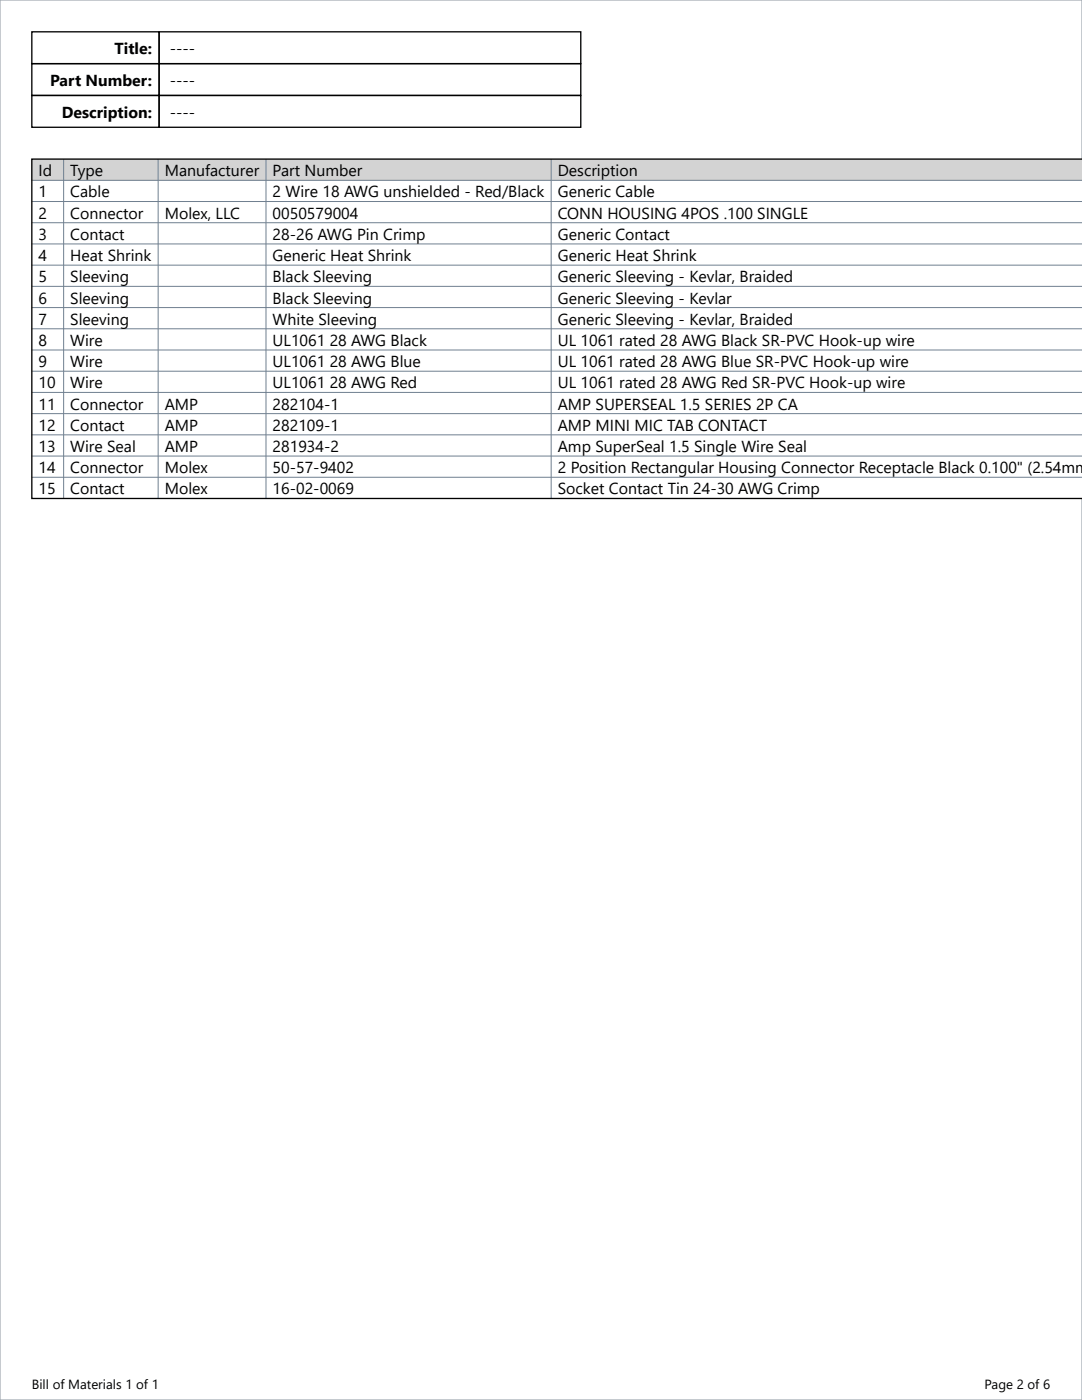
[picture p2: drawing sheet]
<svg xmlns="http://www.w3.org/2000/svg" width="216mm" height="279mm" viewBox="0 0 216 279" stroke-linecap="round" stroke-linejoin="round" font-family="sans-serif">
<defs><g id="words">
<g font-size="3.2">
<text x="22.9" y="10.8">Title:</text>
<text x="33.9" y="10.8">----</text>
<text x="10" y="17.2">Part Number:</text>
<text x="33.9" y="17.2">----</text>
<text x="12.4" y="23.5">Description:</text>
<text x="33.9" y="23.5">----</text>
<text x="7.7" y="35.2">Id</text>
<text x="14" y="35.2">Type</text>
<text x="32.9" y="35.2">Manufacturer</text>
<text x="54.4" y="35.2">Part Number</text>
<text x="111.3" y="35.2">Description</text>
<text x="7.7" y="39.4">1</text>
<text x="14" y="39.4">Cable</text>
<text x="54.4" y="39.4">2 Wire 18 AWG unshielded - Red/Black</text>
<text x="111.3" y="39.4">Generic Cable</text>
<text x="7.7" y="43.6">2</text>
<text x="7.7" y="47.9">3</text>
<text x="14" y="43.6">Connector</text>
<text x="14" y="47.9">Contact</text>
<text x="32.9" y="43.6">Molex, LLC</text>
<text x="54.4" y="47.9">28-26 AWG Pin Crimp</text>
<text x="54.4" y="43.6">0050579004</text>
<text x="111.3" y="47.9">Generic Contact</text>
<text x="111.3" y="43.6">CONN HOUSING 4POS .100 SINGLE</text>
<text x="7.7" y="52.1">4</text>
<text x="14" y="52.1">Heat Shrink</text>
<text x="54.4" y="52.1">Generic Heat Shrink</text>
<text x="111.3" y="52.1">Generic Heat Shrink</text>
<text x="7.7" y="56.3">5</text>
<text x="14" y="56.3">Sleeving</text>
<text x="54.4" y="56.3">Black Sleeving</text>
<text x="111.3" y="56.3">Generic Sleeving - Kevlar, Braided</text>
<text x="7.7" y="60.6">6</text>
<text x="7.7" y="64.8">7</text>
<text x="14" y="60.6">Sleeving</text>
<text x="14" y="64.8">Sleeving</text>
<text x="54.4" y="60.6">Black Sleeving</text>
<text x="54.4" y="64.8">White Sleeving</text>
<text x="111.3" y="60.6">Generic Sleeving - Kevlar</text>
<text x="111.3" y="64.8">Generic Sleeving - Kevlar, Braided</text>
<text x="7.7" y="69">8</text>
<text x="14" y="69">Wire</text>
<text x="54.4" y="69">UL1061 28 AWG Black</text>
<text x="111.3" y="69">UL 1061 rated 28 AWG Black SR-PVC Hook-up wire</text>
<text x="7.7" y="73.3">9</text>
<text x="7.7" y="77.5">10</text>
<text x="14" y="73.3">Wire</text>
<text x="14" y="77.5">Wire</text>
<text x="54.4" y="73.3">UL1061 28 AWG Blue</text>
<text x="54.4" y="77.5">UL1061 28 AWG Red</text>
<text x="111.3" y="73.3">UL 1061 rated 28 AWG Blue SR-PVC Hook-up wire</text>
<text x="111.3" y="77.5">UL 1061 rated 28 AWG Red SR-PVC Hook-up wire</text>
<text x="7.7" y="81.7">11</text>
<text x="14" y="81.7">Connector</text>
<text x="32.9" y="81.7">AMP</text>
<text x="54.4" y="81.7">282104-1</text>
<text x="111.3" y="81.7">AMP SUPERSEAL 1.5 SERIES 2P CA</text>
<text x="7.7" y="86">12</text>
<text x="14" y="86">Contact</text>
<text x="32.9" y="86">AMP</text>
<text x="54.4" y="86">282109-1</text>
<text x="111.3" y="86">AMP MINI MIC TAB CONTACT</text>
<text x="7.7" y="90.2">13</text>
<text x="7.7" y="94.4">14</text>
<text x="14" y="90.2">Wire Seal</text>
<text x="14" y="94.4">Connector</text>
<text x="32.9" y="94.4">Molex</text>
<text x="32.9" y="90.2">AMP</text>
<text x="54.4" y="94.4">50-57-9402</text>
<text x="54.4" y="90.2">281934-2</text>
<text x="111.3" y="90.2">Amp SuperSeal 1.5 Single Wire Seal</text>
<text x="111.3" y="94.4">2 Position Rectangular Housing Connector Receptacle Black 0.100&quot; (2.54mm</text>
<text x="7.7" y="98.7">15</text>
<text x="14" y="98.7">Contact</text>
<text x="32.9" y="98.7">Molex</text>
<text x="54.4" y="98.7">16-02-0069</text>
<text x="111.3" y="98.7">Socket Contact Tin 24-30 AWG Crimp</text>
</g>
<g font-size="2.6">
<text x="6.3" y="277.2">Bill of Materials 1 of 1</text>
<text x="196.5" y="277.2">Page 2 of 6</text>
</g>
</g></defs>
<path d="M0 0h215.9v279.4h-215.9z" fill="none" stroke="#a9b0b8" stroke-width=".26"/>
<path d="M6.4 31.7h209.5v67.8h-209.5z" fill-rule="evenodd" fill="#fff"/>
<path d="M6.4 31.7h209.5v4.3h-209.5z" fill-rule="evenodd" fill="#d3d3d3"/>
<g fill="none" stroke="#708090" stroke-width=".2">
<path d="M6.4 36h209.5M12.7 31.7v67.8M31.6 31.7v67.8M53.1 31.7v67.8M110 31.7v67.8M6.4 40.2h209.5M6.4 44.4h209.5M6.4 48.7h209.5M6.4 52.9h209.5M6.4 57.1h209.5M6.4 61.4h209.5M6.4 65.6h209.5"/>
<path d="M6.4 69.8h209.5M6.4 74.1h209.5M6.4 78.3h209.5M6.4 82.5h209.5M6.4 86.8h209.5M6.4 91h209.5M6.4 95.2h209.5"/>
</g>
<path d="M6.4 12.7h25.4v6.3h-25.4zM6.4 6.3h25.4v6.4h-25.4zM6.4 19h25.4v6.4h-25.4zM31.8 6.3h84.1v6.4h-84.1zM31.8 12.7h84.1v6.3h-84.1zM31.8 19h84.1v6.4h-84.1zM215.9 31.7h-209.5v67.8h209.5" fill="none" stroke="#000" stroke-width=".26"/>
<use href="#words"/>
</svg>
